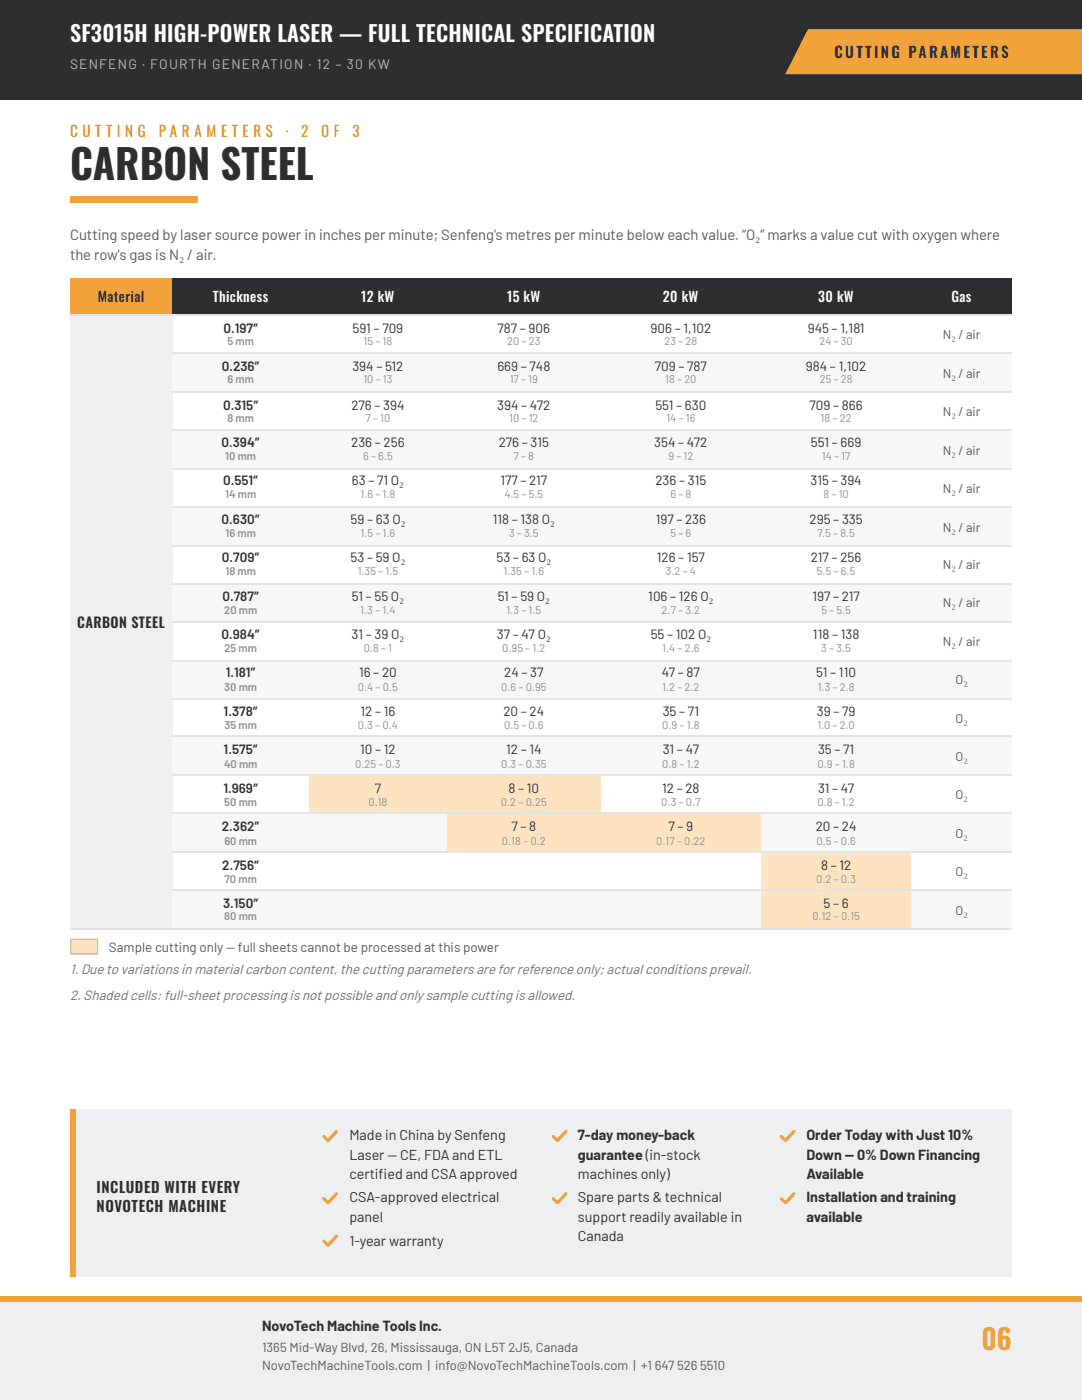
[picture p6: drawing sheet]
<svg xmlns="http://www.w3.org/2000/svg" width="216mm" height="279mm" viewBox="0 0 216 279" stroke-linecap="round" stroke-linejoin="round" font-family="sans-serif">
<defs><g id="words">
<text font-size="8.1" fill="#2d2e30" x="14" y="36">CARBON STEEL</text>
<text font-size="5.6" fill="#f2a23b" x="195.9" y="269.3">06</text>
<text font-size="4.4" fill="#fff" x="14" y="8.5">SF3015H HIGH-POWER LASER — FULL TECHNICAL SPECIFICATION</text>
<g font-size="3" fill="#2d2e30">
<text x="166.5" y="11.6">CUTTING PARAMETERS</text>
<text x="19.3" y="238.1">INCLUDED WITH EVERY</text>
<text x="19.3" y="241.8">NOVOTECH MACHINE</text>
</g>
<g font-size="3" fill="#e08a1e">
<text x="14" y="27.3">C U T T I N G</text>
<text x="31.7" y="27.3">P A R A M E T E R S</text>
<text x="57" y="27.3">·</text>
<text x="60.1" y="27.3">2</text>
<text x="64.1" y="27.3">O F</text>
<text x="70.3" y="27.3">3</text>
</g>
<g font-size="3" fill="#55575b">
<text x="14" y="47.9">Cutting speed by laser source power in inches per minute; Senfeng's metres per minute below each value. “O₂” marks a value cut with oxygen where</text>
<text x="14" y="51.9">the row's gas is N₂ / air.</text>
</g>
<g font-size="2.9" fill="#2d2e30">
<text x="69.7" y="227.5">Made in China by Senfeng</text>
<text x="115.3" y="227.5">7-day money-back</text>
<text x="160.9" y="227.5">Order Today with Just 10%</text>
<text x="69.7" y="231.5">Laser — CE, FDA and ETL</text>
<text x="115.3" y="231.5">guarantee (in-stock</text>
<text x="160.9" y="231.5">Down — 0% Down Financing</text>
<text x="69.7" y="235.2">certifed and CSA approved</text>
<text x="69.7" y="240">CSA-approved electrical</text>
<text x="75.6" y="235.2">i</text>
<text x="115.3" y="235.2">machines only)</text>
<text x="115.3" y="240">Spare parts &amp; technical</text>
<text x="160.9" y="235.2">Available</text>
<text x="160.9" y="240">Installation and training</text>
<text x="69.7" y="243.9">panel</text>
<text x="115.3" y="243.9">support readily available in</text>
<text x="160.9" y="243.9">available</text>
<text x="69.7" y="248.7">1-year warranty</text>
<text x="115.3" y="247.6">Canada</text>
<text x="52.3" y="265.6">NovoTech Machine Tools Inc.</text>
</g>
<text font-size="2.8" fill="#b8babd" x="14" y="13.8">SENFENG · FOURTH GENERATION · 12 – 30 KW</text>
<g font-size="2.8" fill="#2d2e30">
<text x="19.5" y="60.3">Material</text>
<text x="15.4" y="125.4">CARBON STEEL</text>
</g>
<g font-size="2.8" fill="#fff">
<text x="42.5" y="60.3">Thickness</text>
<text x="72" y="60.3">12 kW</text>
<text x="101.2" y="60.3">15 kW</text>
<text x="132.3" y="60.3">20 kW</text>
<text x="163.3" y="60.3">30 kW</text>
<text x="189.8" y="60.3">Gas</text>
</g>
<g font-size="2.8" fill="#6d6f73">
<text x="14" y="194.5">1. Due to variations in material carbon content, the cutting parameters are for reference only; actual conditions prevail.</text>
<text x="14" y="199.5">2. Shaded cells: full-sheet processing is not possible and only sample cutting is allowed.</text>
</g>
<g font-size="2.7" fill="#2d2e30">
<text x="44.6" y="66.4">0.197″</text>
<text x="70.4" y="66.4">591 – 709</text>
<text x="99.3" y="66.4">787 – 906</text>
<text x="129.8" y="66.4">906 – 1,102</text>
<text x="161.2" y="66.4">945 – 1,181</text>
<text x="44.3" y="74.1">0.236″</text>
<text x="70.3" y="74.1">394 – 512</text>
<text x="99.2" y="74.1">669 – 748</text>
<text x="130.7" y="74.1">709 – 787</text>
<text x="160.8" y="74.1">984 – 1,102</text>
<text x="44.5" y="81.8">0.315″</text>
<text x="70.1" y="81.8">276 – 394</text>
<text x="99.2" y="81.8">394 – 472</text>
<text x="130.8" y="81.8">551 – 630</text>
<text x="161.5" y="81.8">709 – 866</text>
<text x="44.2" y="89.2">0.394″</text>
<text x="70.1" y="89.2">236 – 256</text>
<text x="99.5" y="89.2">276 – 315</text>
<text x="130.6" y="89.2">354 – 472</text>
<text x="161.8" y="89.2">551 – 669</text>
<text x="44.5" y="96.8">0.551″</text>
<text x="70.2" y="96.8">63 – 71 O₂</text>
<text x="99.9" y="96.8">177 – 217</text>
<text x="130.8" y="96.8">236 – 315</text>
<text x="161.7" y="96.8">315 – 394</text>
<text x="44.2" y="104.5">0.630″</text>
<text x="69.9" y="104.5">59 – 63 O₂</text>
<text x="98.3" y="104.5">118 – 138 O₂</text>
<text x="130.8" y="104.5">197 – 236</text>
<text x="161.5" y="104.5">295 – 335</text>
<text x="44.3" y="112.2">0.709″</text>
<text x="69.9" y="112.2">53 – 59 O₂</text>
<text x="99.1" y="112.2">53 – 63 O₂</text>
<text x="131.1" y="112.2">126 – 157</text>
<text x="161.8" y="112.2">217 – 256</text>
<text x="44.4" y="119.9">0.787″</text>
<text x="70.2" y="119.9">51 – 55 O₂</text>
<text x="99.3" y="119.9">51 – 59 O₂</text>
<text x="129.4" y="119.9">106 – 126 O₂</text>
<text x="162.1" y="119.9">197 – 217</text>
<text x="44.2" y="127.5">0.984″</text>
<text x="70.2" y="127.5">31 – 39 O₂</text>
<text x="99.2" y="127.5">37 – 47 O₂</text>
<text x="129.8" y="127.5">55 – 102 O₂</text>
<text x="162.2" y="127.5">118 – 138</text>
<text x="45.1" y="135.2">1.181″</text>
<text x="71.6" y="135.2">16 – 20</text>
<text x="100.6" y="135.2">24 – 37</text>
<text x="132.1" y="135.2">47 – 87</text>
<text x="162.9" y="135.2">51 – 110</text>
<text x="44.6" y="142.9">1.378″</text>
<text x="71.9" y="142.9">12 – 16</text>
<text x="100.5" y="142.9">20 – 24</text>
<text x="132.2" y="142.9">35 – 71</text>
<text x="163" y="142.9">39 – 79</text>
<text x="44.6" y="150.5">1.575″</text>
<text x="71.9" y="150.5">10 – 12</text>
<text x="101" y="150.5">12 – 14</text>
<text x="132.2" y="150.5">31 – 47</text>
<text x="163.2" y="150.5">35 – 71</text>
<text x="44.6" y="158.2">1.969″</text>
<text x="74.8" y="158.2">7</text>
<text x="101.5" y="158.2">8 – 10</text>
<text x="132.1" y="158.2">12 – 28</text>
<text x="163.2" y="158.2">31 – 47</text>
<text x="44.3" y="165.9">2.362″</text>
<text x="102.1" y="165.9">7 – 8</text>
<text x="133.4" y="165.9">7 – 9</text>
<text x="162.8" y="165.9">20 – 24</text>
<text x="44.4" y="173.6">2.756″</text>
<text x="163.8" y="173.6">8 – 12</text>
<text x="44.5" y="181.2">3.150″</text>
<text x="164.3" y="181.2">5 – 6</text>
</g>
<text font-size="2.7" fill="#55575b" x="21.7" y="190">Sample cutting only — full sheets cannot be processed at this power</text>
<g font-size="2.6" fill="#55575b">
<text x="52.3" y="269.9">1365 Mid-Way Blvd, 26, Mississauga, ON L5T 2J5, Canada</text>
<text x="52.3" y="273.3">NovoTechMachineTools.com | info@NovoTechMachineTools.com | +1</text>
<text x="130.6" y="273.3">647</text>
<text x="135.1" y="273.3">526</text>
<text x="139.7" y="273.3">5510</text>
</g>
<g font-size="2.5" fill="#55575b">
<text x="188.1" y="67.7">N₂ / air</text>
<text x="188.1" y="75.4">N₂ / air</text>
<text x="188.1" y="83.1">N₂ / air</text>
<text x="188.1" y="90.8">N₂ / air</text>
<text x="188.1" y="98.4">N₂ / air</text>
<text x="188.1" y="106.1">N₂ / air</text>
<text x="188.1" y="113.5">N₂ / air</text>
<text x="188.1" y="121.2">N₂ / air</text>
<text x="188.1" y="128.9">N₂ / air</text>
<text x="190.7" y="136.5">O₂</text>
<text x="190.7" y="144.2">O₂</text>
<text x="190.7" y="151.9">O₂</text>
<text x="190.7" y="159.5">O₂</text>
<text x="190.7" y="167.2">O₂</text>
<text x="190.7" y="174.9">O₂</text>
<text x="190.7" y="182.6">O₂</text>
</g>
<g font-size="2.2" fill="#8c8e91">
<text x="45.4" y="68.8">5 mm</text>
<text x="72.5" y="68.8">15 – 18</text>
<text x="101.2" y="68.8">20 – 23</text>
<text x="132.6" y="68.8">23 – 28</text>
<text x="163.5" y="68.8">24 – 30</text>
<text x="45.4" y="76.5">6 mm</text>
<text x="72.5" y="76.5">10 – 13</text>
<text x="101.7" y="76.5">17 – 19</text>
<text x="132.7" y="76.5">18 – 20</text>
<text x="163.6" y="76.5">25 – 28</text>
<text x="45.4" y="84.1">8 mm</text>
<text x="72.9" y="84.1">7 – 10</text>
<text x="101.6" y="84.1">10 – 12</text>
<text x="133" y="84.1">14 – 16</text>
<text x="163.8" y="84.1">18 – 22</text>
<text x="45" y="91.8">10 mm</text>
<text x="72.5" y="91.8">6 – 6.5</text>
<text x="102.5" y="91.8">7 – 8</text>
<text x="133.4" y="91.8">9 – 12</text>
<text x="164" y="91.8">14 – 17</text>
<text x="44.9" y="99.5">14 mm</text>
<text x="71.9" y="99.5">1.6 – 1.8</text>
<text x="100.6" y="99.5">4.5 – 5.5</text>
<text x="133.8" y="99.5">6 – 8</text>
<text x="164.3" y="99.5">8 – 10</text>
<text x="45" y="107.2">16 mm</text>
<text x="71.9" y="107.2">1.5 – 1.6</text>
<text x="101.6" y="107.2">3 – 3.5</text>
<text x="133.8" y="107.2">5 – 6</text>
<text x="163.1" y="107.2">7.5 – 8.5</text>
<text x="45" y="114.8">18 mm</text>
<text x="71.4" y="114.8">1.35 – 1.5</text>
<text x="100.5" y="114.8">1.35 – 1.6</text>
<text x="132.8" y="114.8">3.2 – 4</text>
<text x="163" y="114.8">5.5 – 6.5</text>
<text x="44.7" y="122.5">20 mm</text>
<text x="71.9" y="122.5">1.3 – 1.4</text>
<text x="101.1" y="122.5">1.3 – 1.5</text>
<text x="132" y="122.5">2.7 – 3.2</text>
<text x="163.9" y="122.5">5 – 5.5</text>
<text x="44.8" y="130.2">25 mm</text>
<text x="72.6" y="130.2">0.8 – 1</text>
<text x="100.2" y="130.2">0.95 – 1.2</text>
<text x="132.1" y="130.2">1.4 – 2.6</text>
<text x="163.9" y="130.2">3 – 3.5</text>
<text x="44.8" y="137.8">30 mm</text>
<text x="71.4" y="137.8">0.4 – 0.5</text>
<text x="100" y="137.8">0.6 – 0.95</text>
<text x="132.1" y="137.8">1.2 – 2.2</text>
<text x="163.2" y="137.8">1.3 – 2.8</text>
<text x="44.8" y="145.5">35 mm</text>
<text x="71.4" y="145.5">0.3 – 0.4</text>
<text x="100.6" y="145.5">0.5 – 0.6</text>
<text x="132.1" y="145.5">0.9 – 1.8</text>
<text x="163.1" y="145.5">1.0 – 2.0</text>
<text x="44.7" y="153.2">40 mm</text>
<text x="70.9" y="153.2">0.25 – 0.3</text>
<text x="100" y="153.2">0.3 – 0.35</text>
<text x="132.1" y="153.2">0.8 – 1.2</text>
<text x="163.1" y="153.2">0.9 – 1.8</text>
<text x="44.8" y="160.9">50 mm</text>
<text x="73.5" y="160.9">0.18</text>
<text x="100" y="160.9">0.2 – 0.25</text>
<text x="132" y="160.9">0.3 – 0.7</text>
<text x="163.1" y="160.9">0.8 – 1.2</text>
<text x="44.8" y="168.5">60 mm</text>
<text x="100.2" y="168.5">0.18 – 0.2</text>
<text x="131" y="168.5">0.17 – 0.22</text>
<text x="162.9" y="168.5">0.5 – 0.6</text>
<text x="44.8" y="176.2">70 mm</text>
<text x="162.9" y="176.2">0.2 – 0.3</text>
<text x="44.8" y="183.6">80 mm</text>
<text x="162.1" y="183.6">0.12 – 0.15</text>
</g>
</g></defs>
<path d="M0 0h215.9v19.8h-215.9z" fill="#2d2e30"/>
<g fill="#f2a23b">
<path d="M156.6 5.8h59.3v9h-59.3z"/>
<path d="M14 39.2h25.4v1.3h-25.4z"/>
<path d="M14 55.6h20.4v7.4h-20.4z"/>
</g>
<g fill="#2d2e30">
<path d="M34.4 55.6h27.2v7.4h-27.2z"/>
<path d="M61.6 55.6h27.6v7.4h-27.6z"/>
<path d="M89.2 55.6h30.7v7.4h-30.7z"/>
<path d="M119.9 55.6h32v7.4h-32z"/>
<path d="M151.9 55.6h29.9v7.4h-29.9z"/>
<path d="M181.8 55.6h20.1v7.4h-20.1z"/>
</g>
<path d="M14 63h20.4v122.5h-20.4z" fill="#eeeff0"/>
<g fill="#f7f7f8">
<path d="M34.4 70.6h27.2v7.7h-27.2z"/>
<path d="M61.6 70.6h27.6v7.7h-27.6z"/>
<path d="M89.2 70.6h30.7v7.7h-30.7z"/>
<path d="M119.9 70.6h32v7.7h-32z"/>
<path d="M151.9 70.6h29.9v7.7h-29.9z"/>
<path d="M181.8 70.6h20.1v7.7h-20.1z"/>
<path d="M34.4 85.7h27.2v7.7h-27.2z"/>
<path d="M61.6 85.7h27.6v7.7h-27.6z"/>
<path d="M89.2 85.7h30.7v7.7h-30.7z"/>
<path d="M119.9 85.7h32v7.7h-32z"/>
<path d="M151.9 85.7h29.9v7.7h-29.9z"/>
<path d="M181.8 85.7h20.1v7.7h-20.1z"/>
<path d="M34.4 101.1h27.2v7.6h-27.2z"/>
<path d="M61.6 101.1h27.6v7.6h-27.6z"/>
<path d="M89.2 101.1h30.7v7.6h-30.7z"/>
<path d="M119.9 101.1h32v7.6h-32z"/>
<path d="M151.9 101.1h29.9v7.6h-29.9z"/>
<path d="M181.8 101.1h20.1v7.6h-20.1z"/>
<path d="M34.4 116.4h27.2v7.7h-27.2z"/>
<path d="M61.6 116.4h27.6v7.7h-27.6z"/>
<path d="M89.2 116.4h30.7v7.7h-30.7z"/>
<path d="M119.9 116.4h32v7.7h-32z"/>
<path d="M151.9 116.4h29.9v7.7h-29.9z"/>
<path d="M181.8 116.4h20.1v7.7h-20.1z"/>
<path d="M34.4 131.8h27.2v7.6h-27.2z"/>
<path d="M61.6 131.8h27.6v7.6h-27.6z"/>
<path d="M89.2 131.8h30.7v7.6h-30.7z"/>
<path d="M119.9 131.8h32v7.6h-32z"/>
<path d="M151.9 131.8h29.9v7.6h-29.9z"/>
<path d="M181.8 131.8h20.1v7.6h-20.1z"/>
<path d="M34.4 147.1h27.2v7.7h-27.2z"/>
<path d="M61.6 147.1h27.6v7.7h-27.6z"/>
<path d="M89.2 147.1h30.7v7.7h-30.7z"/>
<path d="M119.9 147.1h32v7.7h-32z"/>
<path d="M151.9 147.1h29.9v7.7h-29.9z"/>
<path d="M181.8 147.1h20.1v7.7h-20.1z"/>
</g>
<g fill="#fde3bf">
<path d="M61.6 154.8h27.6v7.7h-27.6z"/>
<path d="M89.2 154.8h30.7v7.7h-30.7z"/>
</g>
<g fill="#f7f7f8">
<path d="M34.4 162.5h27.2v7.6h-27.2z"/>
<path d="M61.6 162.5h27.6v7.6h-27.6z"/>
</g>
<g fill="#fde3bf">
<path d="M89.2 162.5h30.7v7.6h-30.7z"/>
<path d="M119.9 162.5h32v7.6h-32z"/>
</g>
<g fill="#f7f7f8">
<path d="M151.9 162.5h29.9v7.6h-29.9z"/>
<path d="M181.8 162.5h20.1v7.6h-20.1z"/>
</g>
<path d="M151.9 170.1h29.9v7.7h-29.9z" fill="#fde3bf"/>
<g fill="#f7f7f8">
<path d="M34.4 177.8h27.2v7.7h-27.2z"/>
<path d="M61.6 177.8h27.6v7.7h-27.6z"/>
<path d="M89.2 177.8h30.7v7.7h-30.7z"/>
<path d="M119.9 177.8h32v7.7h-32z"/>
</g>
<path d="M151.9 177.8h29.9v7.7h-29.9z" fill="#fde3bf"/>
<path d="M181.8 177.8h20.1v7.7h-20.1z" fill="#f7f7f8"/>
<g fill="none" stroke="#e2e3e5" stroke-width=".26">
<path d="M14 62.8h187.9M34.4 70.5h167.5M34.4 78.2h167.5M34.4 85.9h167.5M34.4 93.5h167.5M34.4 101.2h167.5M34.4 108.9h167.5M34.4 116.5h167.5M34.4 124.2h167.5M34.4 131.9h167.5M34.4 139.6h167.5M34.4 147h167.5"/>
<path d="M34.4 154.6h167.5M34.4 162.3h167.5M34.4 170h167.5M34.4 177.7h167.5M14 185.3h187.9"/>
</g>
<path d="M14 187.3h5.6v3.2h-5.6z" fill="#fde3bf"/>
<path d="M14.2 187.5h5.2v2.9h-5.2z" fill="none" stroke="#e8c48f" stroke-width=".26"/>
<path d="M14 221.5h187.9v33.3h-187.9z" fill="#eeeff0"/>
<path d="M14 221.5h1.1v33.3h-1.1z" fill="#f2a23b"/>
<path d="M67.2 225.8l-1.7 1.8-.9-.8M67.2 238.2l-1.7 1.8-.9-.8M112.9 225.8l-1.7 1.8-.8-.8M112.9 238.2l-1.7 1.8-.8-.8M158.4 225.8l-1.6 1.8-.9-.8M158.4 238.2l-1.6 1.8-.9-.8M67.2 246.7l-1.7 1.8-.9-.8" fill="none" stroke="#f2a23b" stroke-width=".6"/>
<path d="M0 258.8h215.9v20.6h-215.9z" fill="#eeeff0"/>
<path d="M0 258.8h215.9v1h-215.9z" fill="#f2a23b"/>
<use href="#words"/>
</svg>
